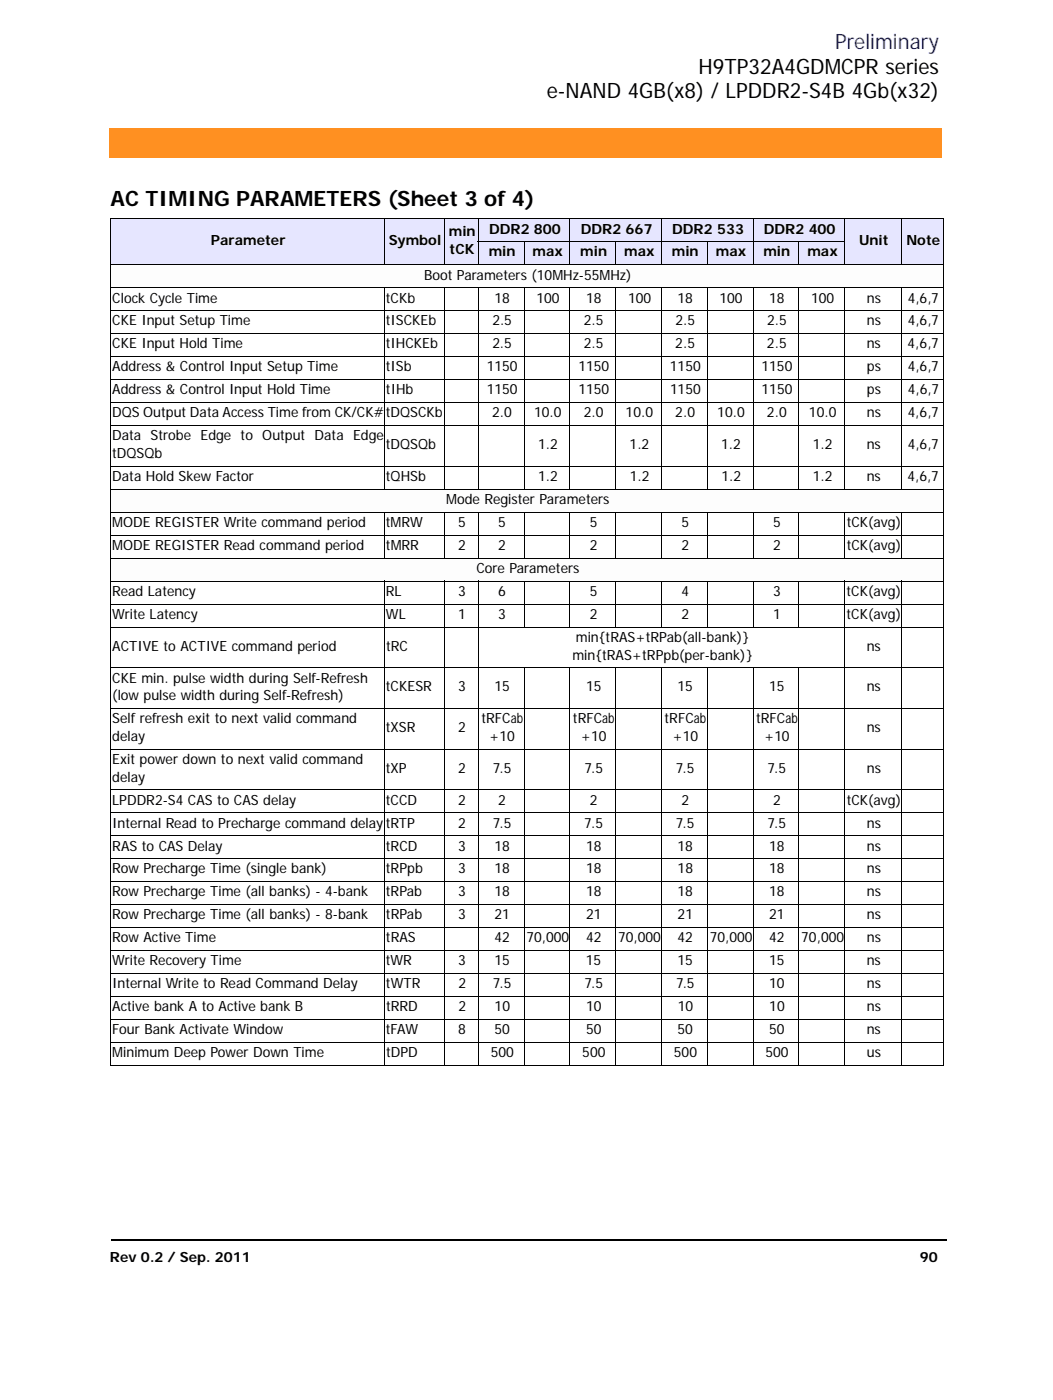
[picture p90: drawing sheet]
<svg xmlns="http://www.w3.org/2000/svg" width="210mm" height="279mm" viewBox="0 0 210 279" stroke-linecap="round" stroke-linejoin="round" font-family="sans-serif">
<defs><g id="words">
<text font-size="4.2" fill="#00f" x="166.5" y="9.8">Preliminary</text>
<g font-size="4.2">
<text x="139.3" y="14.7">H9TP32A4GDMCPR series</text>
<text x="109" y="19.6">e-NAND 4GB(x8) / LPDDR2-S4B 4Gb(x32)</text>
<text x="22" y="41.2">AC TIMING PARAMETERS (Sheet 3 of 4)</text>
</g>
<g font-size="2.8">
<text x="89.5" y="47.1">min</text>
<text x="97.5" y="46.6">DDR2 800</text>
<text x="115.8" y="46.6">DDR2 667</text>
<text x="134" y="46.6">DDR2 533</text>
<text x="152.3" y="46.6">DDR2 400</text>
<text x="42" y="48.9">Parameter</text>
<text x="77.5" y="48.9">Symbol</text>
<text x="89.6" y="50.7">tCK</text>
<text x="97.5" y="51.2">min</text>
<text x="106.2" y="51.2">max</text>
<text x="115.7" y="51.2">min</text>
<text x="124.5" y="51.2">max</text>
<text x="134" y="51.2">min</text>
<text x="142.7" y="51.2">max</text>
<text x="152.3" y="51.2">min</text>
<text x="161" y="51.2">max</text>
<text x="171.3" y="48.9">Unit</text>
<text x="180.7" y="48.9">Note</text>
<text x="84.6" y="55.8">Boot Parameters (10MHz-55MHz)</text>
<text x="22.4" y="60.4">Clock Cycle Time</text>
<text x="22.4" y="64.9">CKE Input Setup Time</text>
<text x="76.9" y="60.4">tCKb</text>
<text x="77" y="64.9">tISCKEb</text>
<text x="98.2" y="64.9">2.5</text>
<text x="98.6" y="60.4">18</text>
<text x="107" y="60.4">100</text>
<text x="116.4" y="64.9">2.5</text>
<text x="116.9" y="60.4">18</text>
<text x="125.2" y="60.4">100</text>
<text x="134.7" y="64.9">2.5</text>
<text x="135.1" y="60.4">18</text>
<text x="143.5" y="60.4">100</text>
<text x="153" y="64.9">2.5</text>
<text x="153.4" y="60.4">18</text>
<text x="161.7" y="60.4">100</text>
<text x="172.8" y="60.4">ns</text>
<text x="172.9" y="64.9">ns</text>
<text x="181" y="60.4">4,6,7</text>
<text x="181" y="64.9">4,6,7</text>
<text x="22.4" y="69.5">CKE Input Hold Time</text>
<text x="76.9" y="69.5">tIHCKEb</text>
<text x="98.2" y="69.5">2.5</text>
<text x="116.4" y="69.5">2.5</text>
<text x="134.7" y="69.5">2.5</text>
<text x="152.9" y="69.5">2.5</text>
<text x="172.8" y="69.5">ns</text>
<text x="181" y="69.5">4,6,7</text>
<text x="22.4" y="74.1">Address &amp; Control Input Setup Time</text>
<text x="77" y="74.1">tISb</text>
<text x="97.1" y="74.1">1150</text>
<text x="115.3" y="74.1">1150</text>
<text x="133.6" y="74.1">1150</text>
<text x="151.8" y="74.1">1150</text>
<text x="172.9" y="74.1">ps</text>
<text x="181" y="74.1">4,6,7</text>
<text x="22.4" y="78.7">Address &amp; Control Input Hold Time</text>
<text x="22.4" y="83.3">DQS Output Data Access Time from CK/CK#tDQSCKb</text>
<text x="77" y="78.7">tIHb</text>
<text x="97.1" y="78.7">1150</text>
<text x="98.2" y="83.3">2.0</text>
<text x="106.5" y="83.3">10.0</text>
<text x="115.3" y="78.7">1150</text>
<text x="116.4" y="83.3">2.0</text>
<text x="124.8" y="83.3">10.0</text>
<text x="133.6" y="78.7">1150</text>
<text x="134.7" y="83.3">2.0</text>
<text x="143" y="83.3">10.0</text>
<text x="151.9" y="78.7">1150</text>
<text x="152.9" y="83.3">2.0</text>
<text x="161.3" y="83.3">10.0</text>
<text x="172.9" y="83.3">ns</text>
<text x="172.9" y="78.7">ps</text>
<text x="181" y="83.3">4,6,7</text>
<text x="181" y="78.7">4,6,7</text>
<text x="22.4" y="87.9">Data Strobe Edge to Output Data Edge</text>
<text x="76.9" y="89.6">tDQSQb</text>
<text x="107.3" y="89.6">1.2</text>
<text x="125.6" y="89.6">1.2</text>
<text x="143.8" y="89.6">1.2</text>
<text x="162.1" y="89.6">1.2</text>
<text x="172.9" y="89.6">ns</text>
<text x="181" y="89.6">4,6,7</text>
<text x="22.4" y="91.4">tDQSQb</text>
<text x="22.4" y="96">Data Hold Skew Factor</text>
<text x="77" y="96">tQHSb</text>
<text x="107.3" y="96">1.2</text>
<text x="125.6" y="96">1.2</text>
<text x="143.9" y="96">1.2</text>
<text x="162.1" y="96">1.2</text>
<text x="172.8" y="96">ns</text>
<text x="181" y="96">4,6,7</text>
<text x="89" y="100.6">Mode Register Parameters</text>
<text x="22.4" y="105.2">MODE REGISTER Write command period</text>
<text x="77" y="105.2">tMRW</text>
<text x="91.4" y="105.2">5</text>
<text x="99.4" y="105.2">5</text>
<text x="117.6" y="105.2">5</text>
<text x="135.9" y="105.2">5</text>
<text x="154.2" y="105.2">5</text>
<text x="168.8" y="105.2">tCK(avg)</text>
<text x="22.4" y="109.8">MODE REGISTER Read command period</text>
<text x="77" y="109.8">tMRR</text>
<text x="91.4" y="109.8">2</text>
<text x="99.4" y="109.8">2</text>
<text x="117.6" y="109.8">2</text>
<text x="135.9" y="109.8">2</text>
<text x="154.2" y="109.8">2</text>
<text x="168.8" y="109.8">tCK(avg)</text>
<text x="22.4" y="118.9">Read Latency</text>
<text x="76.9" y="118.9">RL</text>
<text x="91.4" y="118.9">3</text>
<text x="95" y="114.3">Core Parameters</text>
<text x="99.4" y="118.9">6</text>
<text x="117.6" y="118.9">5</text>
<text x="135.9" y="118.9">4</text>
<text x="154.2" y="118.9">3</text>
<text x="168.8" y="118.9">tCK(avg)</text>
<text x="22.4" y="123.5">Write Latency</text>
<text x="76.9" y="123.5">WL</text>
<text x="91.4" y="123.5">1</text>
<text x="99.4" y="123.5">3</text>
<text x="117.6" y="123.5">2</text>
<text x="135.9" y="123.5">2</text>
<text x="154.2" y="123.5">1</text>
<text x="168.8" y="123.5">tCK(avg)</text>
<text x="22.4" y="129.9">ACTIVE to ACTIVE command period</text>
<text x="77" y="129.9">tRC</text>
<text x="114.1" y="131.6">min{tRAS+tRPpb(per-bank)}</text>
<text x="114.8" y="128.1">min{tRAS+tRPab(all-bank)}</text>
<text x="172.8" y="129.9">ns</text>
<text x="22.4" y="136.2">CKE min. pulse width during Self-Refresh</text>
<text x="76.9" y="138">tCKESR</text>
<text x="91.4" y="138">3</text>
<text x="98.6" y="138">15</text>
<text x="116.9" y="138">15</text>
<text x="135.1" y="138">15</text>
<text x="153.4" y="138">15</text>
<text x="172.9" y="138">ns</text>
<text x="22.4" y="139.7">(low pulse width during Self-Refresh)</text>
<text x="22.4" y="144.3">Self refresh exit to next valid command</text>
<text x="22.4" y="147.9">delay</text>
<text x="76.9" y="146.1">tXSR</text>
<text x="91.4" y="146.1">2</text>
<text x="96" y="144.3">tRFCab</text>
<text x="97.6" y="147.9">+10</text>
<text x="114.3" y="144.3">tRFCab</text>
<text x="115.8" y="147.9">+10</text>
<text x="132.5" y="144.3">tRFCab</text>
<text x="134.1" y="147.9">+10</text>
<text x="150.8" y="144.3">tRFCab</text>
<text x="152.4" y="147.9">+10</text>
<text x="172.8" y="146.1">ns</text>
<text x="22.4" y="152.4">Exit power down to next valid command</text>
<text x="22.4" y="156">delay</text>
<text x="76.9" y="154.2">tXP</text>
<text x="91.4" y="154.2">2</text>
<text x="98.3" y="154.2">7.5</text>
<text x="116.5" y="154.2">7.5</text>
<text x="134.8" y="154.2">7.5</text>
<text x="153.1" y="154.2">7.5</text>
<text x="172.9" y="154.2">ns</text>
<text x="22.4" y="160.6">LPDDR2-S4 CAS to CAS delay</text>
<text x="77" y="160.6">tCCD</text>
<text x="91.4" y="160.6">2</text>
<text x="99.4" y="160.6">2</text>
<text x="117.6" y="160.6">2</text>
<text x="135.9" y="160.6">2</text>
<text x="154.2" y="160.6">2</text>
<text x="168.8" y="160.6">tCK(avg)</text>
<text x="22.4" y="165.1">Internal Read to Precharge command delaytRTP</text>
<text x="91.4" y="165.1">2</text>
<text x="98.3" y="165.1">7.5</text>
<text x="116.5" y="165.1">7.5</text>
<text x="134.8" y="165.1">7.5</text>
<text x="153.1" y="165.1">7.5</text>
<text x="172.9" y="165.1">ns</text>
<text x="22.4" y="169.7">RAS to CAS Delay</text>
<text x="76.9" y="169.7">tRCD</text>
<text x="91.4" y="169.7">3</text>
<text x="98.6" y="169.7">18</text>
<text x="116.9" y="169.7">18</text>
<text x="135.1" y="169.7">18</text>
<text x="153.4" y="169.7">18</text>
<text x="172.8" y="169.7">ns</text>
<text x="22.4" y="174.3">Row Precharge Time (single bank)</text>
<text x="22.4" y="178.9">Row Precharge Time (all banks) - 4-bank</text>
<text x="76.9" y="174.3">tRPpb</text>
<text x="77" y="178.9">tRPab</text>
<text x="91.4" y="178.9">3</text>
<text x="91.4" y="174.3">3</text>
<text x="98.6" y="178.9">18</text>
<text x="98.6" y="174.3">18</text>
<text x="116.9" y="178.9">18</text>
<text x="116.9" y="174.3">18</text>
<text x="135.1" y="178.9">18</text>
<text x="135.1" y="174.3">18</text>
<text x="153.4" y="178.9">18</text>
<text x="153.4" y="174.3">18</text>
<text x="172.9" y="178.9">ns</text>
<text x="172.9" y="174.3">ns</text>
<text x="22.4" y="183.5">Row Precharge Time (all banks) - 8-bank</text>
<text x="77" y="183.5">tRPab</text>
<text x="91.4" y="183.5">3</text>
<text x="98.6" y="183.5">21</text>
<text x="116.9" y="183.5">21</text>
<text x="135.1" y="183.5">21</text>
<text x="153.4" y="183.5">21</text>
<text x="172.9" y="183.5">ns</text>
<text x="22.4" y="188.1">Row Active Time</text>
<text x="77" y="188.1">tRAS</text>
<text x="98.6" y="188.1">42</text>
<text x="105" y="188.1">70,000</text>
<text x="116.9" y="188.1">42</text>
<text x="123.3" y="188.1">70,000</text>
<text x="135.1" y="188.1">42</text>
<text x="141.5" y="188.1">70,000</text>
<text x="153.4" y="188.1">42</text>
<text x="159.8" y="188.1">70,000</text>
<text x="172.9" y="188.1">ns</text>
<text x="22.4" y="192.7">Write Recovery Time</text>
<text x="22.4" y="197.3">Internal Write to Read Command Delay</text>
<text x="76.9" y="192.7">tWR</text>
<text x="77" y="197.3">tWTR</text>
<text x="91.4" y="192.7">3</text>
<text x="91.4" y="197.3">2</text>
<text x="98.3" y="197.3">7.5</text>
<text x="98.6" y="192.7">15</text>
<text x="116.5" y="197.3">7.5</text>
<text x="116.8" y="192.7">15</text>
<text x="134.8" y="197.3">7.5</text>
<text x="135.1" y="192.7">15</text>
<text x="153.4" y="192.7">15</text>
<text x="153.4" y="197.3">10</text>
<text x="172.8" y="192.7">ns</text>
<text x="172.9" y="197.3">ns</text>
<text x="22.4" y="201.8">Active bank A to Active bank B</text>
<text x="77" y="201.8">tRRD</text>
<text x="91.4" y="201.8">2</text>
<text x="98.6" y="201.8">10</text>
<text x="116.9" y="201.8">10</text>
<text x="135.1" y="201.8">10</text>
<text x="153.4" y="201.8">10</text>
<text x="172.9" y="201.8">ns</text>
<text x="22.4" y="206.4">Four Bank Activate Window</text>
<text x="76.9" y="206.4">tFAW</text>
<text x="91.4" y="206.4">8</text>
<text x="98.6" y="206.4">50</text>
<text x="116.9" y="206.4">50</text>
<text x="135.1" y="206.4">50</text>
<text x="153.4" y="206.4">50</text>
<text x="172.8" y="206.4">ns</text>
<text x="22.4" y="211">Minimum Deep Power Down Time</text>
<text x="77" y="211">tDPD</text>
<text x="97.9" y="211">500</text>
<text x="116.1" y="211">500</text>
<text x="134.4" y="211">500</text>
<text x="152.6" y="211">500</text>
<text x="172.9" y="211">us</text>
<text x="21.9" y="251.9">Rev 0.2 / Sep. 2011</text>
<text x="183.5" y="251.9">90</text>
</g>
</g></defs>
<path d="M22.2 247.3h.2v.4h-.2z" fill="#000"/>
<path d="M22.4 247.5h166.3" fill="none" stroke="#000" stroke-width=".36"/>
<path d="M21.8 25.6h166.5v6.1h-166.5z" fill="#fff"/>
<path d="M21.8 25.5h166v5.9h-166z" fill="#ff9021"/>
<path d="M22.4 11.5h29.8v12.3h-29.8z" fill="#fff"/>
<g fill="#e6e6ff">
<path d="M22 43.7h54.6v9.1h-54.6z"/>
<path d="M76.6 43.7h12v9.1h-12z"/>
<path d="M88.6 43.7h6.8v9.1h-6.8z"/>
<path d="M95.4 43.7h18.2v4.5h-18.2z"/>
<path d="M113.6 43.7h18.3v4.5h-18.3z"/>
<path d="M131.9 43.7h18.3v4.5h-18.3z"/>
<path d="M150.2 43.7h18.2v4.5h-18.2z"/>
<path d="M168.4 43.7h11.3v9.1h-11.3z"/>
<path d="M179.7 43.7h8.5v9.1h-8.5z"/>
<path d="M95.4 48.2h9.1v4.6h-9.1z"/>
<path d="M104.5 48.2h9.1v4.6h-9.1z"/>
<path d="M113.6 48.2h9.2v4.6h-9.2z"/>
<path d="M122.8 48.2h9.1v4.6h-9.1z"/>
<path d="M131.9 48.2h9.2v4.6h-9.2z"/>
<path d="M141.1 48.2h9.1v4.6h-9.1z"/>
<path d="M150.2 48.2h9.1v4.6h-9.1z"/>
<path d="M159.3 48.2h9.1v4.6h-9.1z"/>
</g>
<g fill="#fdfdfd">
<path d="M22 52.8h166.2v4.6h-166.2z"/>
<path d="M22 97.6h166.2v4.6h-166.2z"/>
<path d="M22 111.4h166.2v4.6h-166.2z"/>
</g>
<g fill="none" stroke="#000" stroke-width=".2">
<path d="M21.9 43.7h166.3M21.9 52.8h166.3M21.9 57.4h166.3M22 43.8v168.8M76.6 43.6v9.3M76.6 57.3v40.4M88.6 43.6v9.3M88.6 57.3v40.4M95.3 48.2h73.2M95.4 43.6v9.3M95.4 57.3v40.4M104.5 48.2v4.7"/>
<path d="M104.5 57.3v40.4M113.6 43.6v9.3M113.6 57.3v40.4M122.8 48.2v4.7M122.8 57.3v40.4M131.9 43.6v9.3M131.9 57.3v40.4M141.1 48.2v4.7M141.1 57.3v40.4M150.2 43.6v9.3M150.2 57.3v40.4M159.3 48.2v4.7"/>
<path d="M159.3 57.3v40.4M168.4 43.6v9.3M168.4 57.3v40.4M179.7 43.6v9.3M179.7 57.3v40.4M188.2 43.8v168.8M21.9 62h166.3M21.9 66.6h166.3M21.9 71.2h166.3M21.9 75.8h166.3M21.9 80.4h166.3M21.9 84.9h166.3"/>
<path d="M21.9 93.1h166.3M21.9 97.6h166.3M21.9 102.2h166.3M21.9 106.8h166.3M21.9 111.4h166.3M21.9 116h166.3M76.6 102.1v9.4M76.6 115.9v96.9M88.6 102.1v9.4M88.6 115.9v96.9M95.4 102.1v9.4M95.4 115.9v96.9"/>
<path d="M104.5 102.1v9.4M104.5 115.9v9.4M113.6 102.1v9.4M113.6 115.9v9.4M122.8 102.1v9.4M122.8 115.9v9.4M131.9 102.1v9.4M131.9 115.9v9.4M141.1 102.1v9.4M141.1 115.9v9.4M150.2 102.1v9.4M150.2 115.9v9.4"/>
<path d="M159.3 102.1v9.4M159.3 115.9v9.4M168.4 102.1v9.4M168.4 115.9v96.9M179.7 102.1v9.4M179.7 115.9v96.9M21.9 120.6h166.3M21.9 125.2h166.3M21.9 133.3h166.3M104.5 133.2v79.6M113.6 133.2v79.6M122.8 133.2v79.6"/>
<path d="M131.9 133.2v79.6M141.1 133.2v79.6M150.2 133.2v79.6M159.3 133.2v79.6M21.9 141.4h166.3M21.9 149.5h166.3M21.9 157.6h166.3M21.9 162.2h166.3M21.9 166.8h166.3M21.9 171.4h166.3M21.9 176h166.3M21.9 180.6h166.3"/>
<path d="M21.9 185.1h166.3M21.9 189.7h166.3M21.9 194.3h166.3M21.9 198.9h166.3M21.9 203.5h166.3M21.9 208.1h166.3M21.9 212.6h166.3"/>
</g>
<use href="#words"/>
</svg>
